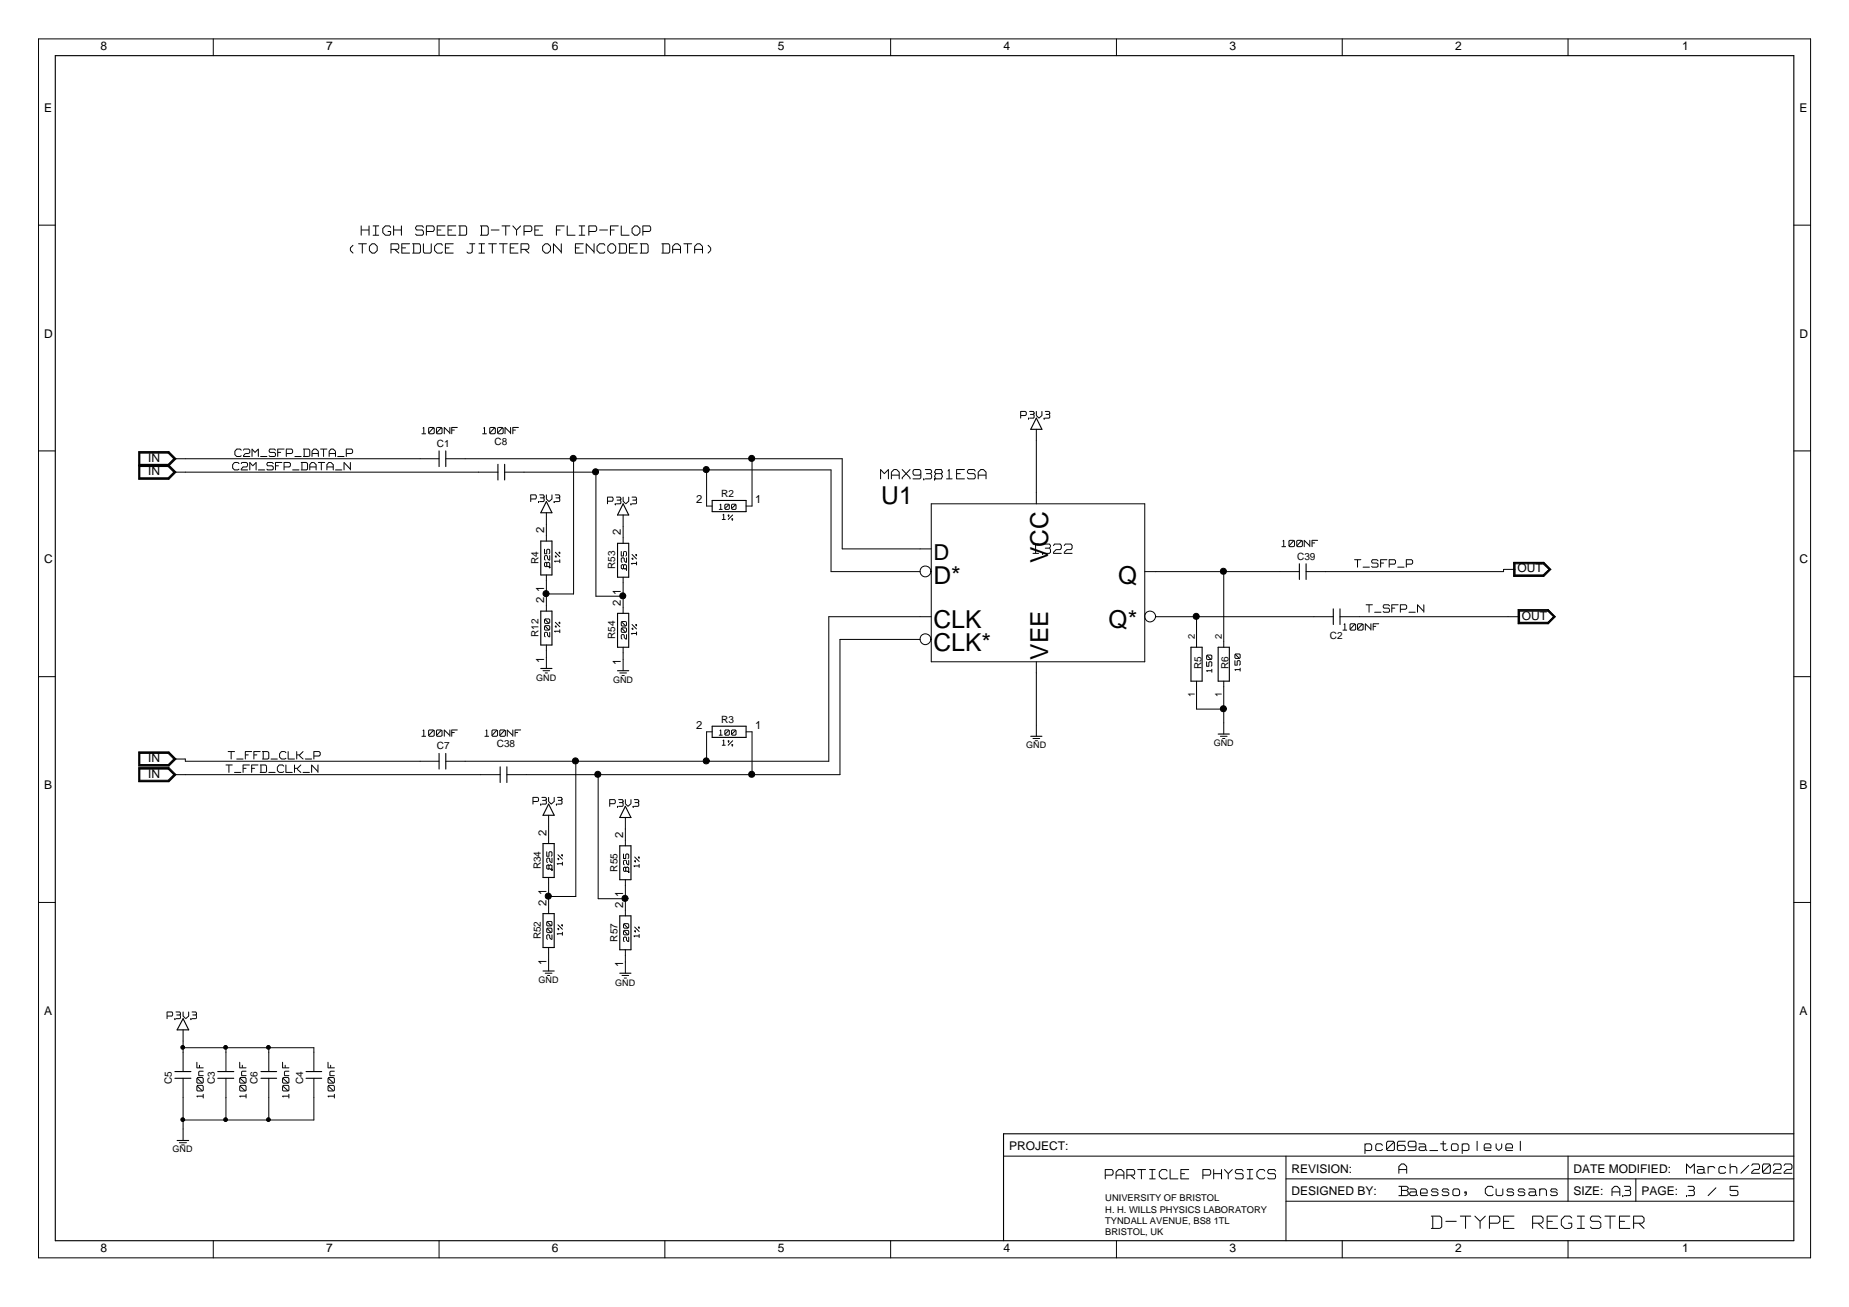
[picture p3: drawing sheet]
<svg xmlns="http://www.w3.org/2000/svg" width="420mm" height="297mm" viewBox="0 0 420 297" stroke-linecap="round" stroke-linejoin="round" font-family="sans-serif">
<defs><g id="words">
<g font-size="5.6">
<text x="200.3" y="114.6">U1</text>
<text x="238.2" y="128" transform="rotate(-90 238.2 128)">VCC</text>
<text x="212.1" y="132.6">D*</text>
<text x="254.1" y="132.6">Q</text>
<text x="212.1" y="142.8">CLK</text>
<text x="251.9" y="142.8">Q*</text>
<text x="212.1" y="147.9">CLK*</text>
<text x="238.2" y="149.9" transform="rotate(-90 238.2 149.9)">VEE</text>
</g>
<text font-size="5.5" fill="#fff" x="325.2" y="279.7">D-TYPE REGISTER</text>
<text font-size="5" x="212.1" y="127.4">D</text>
<g font-size="4.2" fill="#fff">
<text x="82.1" y="53.9">HIGH SPEED D-TYPE</text>
<text x="126.3" y="53.9">FLIP-FLOP</text>
<text x="79.6" y="57.9">(TO REDUCE</text>
<text x="106.6" y="57.9">JITTER</text>
<text x="123.8" y="57.9">ON ENCODED</text>
<text x="150.8" y="57.9">DATA)</text>
<text x="200.1" y="109.3">MAX9381ESA</text>
<text x="234.7" y="126.2">I322</text>
<text x="310.2" y="261.9">pc069a_toplevel</text>
<text x="251.2" y="268.3">PARTICLE</text>
<text x="273.3" y="268.3">PHYSICS</text>
<text x="317.9" y="267.1">A</text>
<text x="383.2" y="267.1">March/2022</text>
<text x="317.9" y="272.2">Baesso,</text>
<text x="337.5" y="272.2">Cussans</text>
<text x="366.3" y="272.2">A3</text>
<text x="383.2" y="272.2">3 / 5</text>
</g>
<g font-size="3.4" fill="#fff">
<text x="52.9" y="107.1">C2M_SFP_DATA_N</text>
<text x="53.4" y="104.1">C2M_SFP_DATA_P</text>
<text x="307.8" y="129.2">T_SFP_P</text>
<text x="310.4" y="139.5">T_SFP_N</text>
<text x="51.8" y="172.8">T_FFD_CLK_P</text>
<text x="51.3" y="175.9">T_FFD_CLK_N</text>
</g>
<g font-size="3" fill="#fff">
<text x="231.9" y="95.3">P3V3</text>
<text x="120.6" y="114.2">P3V3</text>
<text x="138" y="114.8">P3V3</text>
<text x="121.1" y="183">P3V3</text>
<text x="138.5" y="183.5">P3V3</text>
<text x="38" y="231.8">P3V3</text>
</g>
<g font-size="2.9" fill="#fff">
<text x="95.9" y="98.8">100NF</text>
<text x="109.7" y="98.8">100NF</text>
<text x="291.3" y="124.5">100NF</text>
<text x="305.2" y="143.5">100NF</text>
<text x="95.9" y="167.6">100NF</text>
<text x="110.2" y="167.6">100NF</text>
</g>
<g font-size="2.8" fill="#fff">
<text x="46.2" y="249.5" transform="rotate(-90 46.2 249.5)">100nF</text>
<text x="55.9" y="249.5" transform="rotate(-90 55.9 249.5)">100nF</text>
<text x="65.7" y="249.5" transform="rotate(-90 65.7 249.5)">100nF</text>
<text x="76" y="249.5" transform="rotate(-90 76 249.5)">100nF</text>
</g>
<g font-size="2.7">
<text x="22.8" y="11.3">8</text>
<text x="74.1" y="11.3">7</text>
<text x="125.4" y="11.3">6</text>
<text x="176.7" y="11.3">5</text>
<text x="228" y="11.3">4</text>
<text x="279.3" y="11.3">3</text>
<text x="330.7" y="11.3">2</text>
<text x="382.2" y="11.3">1</text>
<text x="10" y="25.4">E</text>
<text x="408.9" y="25.4">E</text>
<text x="10" y="76.7">D</text>
<text x="408.9" y="76.7">D</text>
<text x="33.6" y="108">IN</text>
<text x="33.6" y="104.9">IN</text>
<text x="10" y="128">C</text>
<text x="344.8" y="130.1">OUT</text>
<text x="408.9" y="128">C</text>
<text x="345.8" y="140.8">OUT</text>
<text x="33.6" y="173.2">IN</text>
<text x="10" y="179.4">B</text>
<text x="33.6" y="176.7">IN</text>
<text x="408.9" y="179.4">B</text>
<text x="10" y="230.6">A</text>
<text x="408.9" y="230.6">A</text>
<text x="229.3" y="261.4">PROJECT:</text>
<text x="293.5" y="266.6">REVISION:</text>
<text x="357.6" y="266.6">DATE MODIFIED:</text>
<text x="293.5" y="271.6">DESIGNED BY:</text>
<text x="357.6" y="271.6">SIZE:</text>
<text x="373" y="271.6">PAGE:</text>
<text x="22.8" y="284.5">8</text>
<text x="74.1" y="284.5">7</text>
<text x="125.4" y="284.5">6</text>
<text x="176.7" y="284.5">5</text>
<text x="228" y="284.5">4</text>
<text x="279.3" y="284.5">3</text>
<text x="330.7" y="284.5">2</text>
<text x="382.2" y="284.5">1</text>
</g>
<g font-size="2.6">
<text x="158.2" y="114.4">2</text>
<text x="171.6" y="114.4">1</text>
<text x="123.6" y="121.2" transform="rotate(-90 123.6 121.2)">2</text>
<text x="141.1" y="121.7" transform="rotate(-90 141.1 121.7)">2</text>
<text x="123.6" y="137.1" transform="rotate(-90 123.6 137.1)">2 1</text>
<text x="141.1" y="137.6" transform="rotate(-90 141.1 137.6)">2</text>
<text x="141.1" y="135.2" transform="rotate(-90 141.1 135.2)">1</text>
<text x="123.6" y="150.6" transform="rotate(-90 123.6 150.6)">1</text>
<text x="141.1" y="151.1" transform="rotate(-90 141.1 151.1)">1</text>
<text x="158.2" y="165.7">2</text>
<text x="171.6" y="165.7">1</text>
<text x="124.2" y="189.9" transform="rotate(-90 124.2 189.9)">2</text>
<text x="141.6" y="190.4" transform="rotate(-90 141.6 190.4)">2</text>
<text x="124.2" y="205.9" transform="rotate(-90 124.2 205.9)">2 1</text>
<text x="141.6" y="206.4" transform="rotate(-90 141.6 206.4)">2 1</text>
<text x="124.2" y="219.3" transform="rotate(-90 124.2 219.3)">1</text>
<text x="141.6" y="219.8" transform="rotate(-90 141.6 219.8)">1</text>
</g>
<g font-size="2.4" fill="#fff">
<text x="163.4" y="116">100</text>
<text x="164.1" y="118.3">1%</text>
<text x="163.4" y="167.3">100</text>
<text x="164.1" y="169.6">1%</text>
</g>
<g font-size="2.3">
<text x="99.3" y="101.6">C1</text>
<text x="112.4" y="101">C8</text>
<text x="163.9" y="113.1">R2</text>
<text x="122.4" y="128.2" transform="rotate(-90 122.4 128.2)">R4</text>
<text x="139.8" y="129.3" transform="rotate(-90 139.8 129.3)">R53</text>
<text x="294.8" y="127.2">C39</text>
<text x="122.4" y="144.7" transform="rotate(-90 122.4 144.7)">R12</text>
<text x="139.8" y="145.2" transform="rotate(-90 139.8 145.2)">R54</text>
<text x="302.2" y="145.2">C2</text>
<text x="273" y="152.1" transform="rotate(-90 273 152.1)">R5</text>
<text x="279.2" y="152.1" transform="rotate(-90 279.2 152.1)">R6</text>
<text x="163.9" y="164.4">R3</text>
<text x="99.3" y="170.3">C7</text>
<text x="112.9" y="169.8">C38</text>
<text x="122.9" y="197.6" transform="rotate(-90 122.9 197.6)">R34</text>
<text x="140.3" y="198.1" transform="rotate(-90 140.3 198.1)">R55</text>
<text x="122.9" y="213.5" transform="rotate(-90 122.9 213.5)">R52</text>
<text x="140.3" y="214" transform="rotate(-90 140.3 214)">R57</text>
<text x="39.1" y="246.4" transform="rotate(-90 39.1 246.4)">C5</text>
<text x="48.8" y="246.4" transform="rotate(-90 48.8 246.4)">C3</text>
<text x="58.5" y="246.4" transform="rotate(-90 58.5 246.4)">C6</text>
<text x="68.9" y="246.4" transform="rotate(-90 68.9 246.4)">C4</text>
</g>
<g font-size="2.3" fill="#fff">
<text x="124.7" y="128.8" transform="rotate(-90 124.7 128.8)">825</text>
<text x="142.2" y="129.3" transform="rotate(-90 142.2 129.3)">825</text>
<text x="124.7" y="144.7" transform="rotate(-90 124.7 144.7)">200</text>
<text x="142.2" y="145.2" transform="rotate(-90 142.2 145.2)">200</text>
<text x="275.2" y="152.8" transform="rotate(-90 275.2 152.8)">150</text>
<text x="281.6" y="152.5" transform="rotate(-90 281.6 152.5)">150</text>
<text x="125.3" y="197.6" transform="rotate(-90 125.3 197.6)">825</text>
<text x="142.7" y="198.1" transform="rotate(-90 142.7 198.1)">825</text>
<text x="125.3" y="213.5" transform="rotate(-90 125.3 213.5)">200</text>
<text x="142.7" y="214" transform="rotate(-90 142.7 214)">200</text>
</g>
<g font-size="2.1">
<text x="271.5" y="145.3" transform="rotate(-90 271.5 145.3)">2</text>
<text x="277.7" y="145.3" transform="rotate(-90 277.7 145.3)">2</text>
<text x="271.5" y="158.4" transform="rotate(-90 271.5 158.4)">1</text>
<text x="277.7" y="158.4" transform="rotate(-90 277.7 158.4)">1</text>
<text x="251.2" y="273">UNIVERSITY OF BRISTOL</text>
<text x="251.2" y="275.6">H. H. WILLS PHYSICS LABORATORY</text>
<text x="251.2" y="278.2">TYNDALL AVENUE, BS8 1TL</text>
<text x="251.2" y="280.7">BRISTOL, UK</text>
</g>
<g font-size="2">
<text x="121.9" y="154.7">GND</text>
<text x="139.3" y="155.2">GND</text>
<text x="233.2" y="170">GND</text>
<text x="275.8" y="169.5">GND</text>
<text x="122.4" y="223.5">GND</text>
<text x="139.8" y="224">GND</text>
<text x="39.2" y="261.9">GND</text>
</g>
<g font-size="1.8" fill="#fff">
<text x="126.7" y="127.9" transform="rotate(-90 126.7 127.9)">1%</text>
<text x="144.1" y="128.4" transform="rotate(-90 144.1 128.4)">1%</text>
<text x="126.7" y="143.8" transform="rotate(-90 126.7 143.8)">1%</text>
<text x="144.1" y="144.3" transform="rotate(-90 144.1 144.3)">1%</text>
<text x="127.3" y="196.6" transform="rotate(-90 127.3 196.6)">1%</text>
<text x="144.7" y="197.1" transform="rotate(-90 144.7 197.1)">1%</text>
<text x="127.3" y="212.5" transform="rotate(-90 127.3 212.5)">1%</text>
<text x="144.7" y="213.1" transform="rotate(-90 144.7 213.1)">1%</text>
</g>
</g></defs>
<g fill="none" stroke="#000" stroke-width=".25">
<path d="M12.6 12.6h395v269.4h-395zM235.5 95l1.3 2.6h-2.6zM99.8 102.5v3.5M101.3 102.5v3.5M113.1 105.5v3.6M114.7 105.5v3.6M124.2 114l1.2 2.5h-2.5zM141.6 114.5l1.3 2.5h-2.6zM161.8 113.7h7.7v2.6h-7.7zM122.9 123h2.5v7.7h-2.5zM122.9 138.9h2.5v7.7h-2.5zM140.3 123.5h2.6v7.7h-2.6z"/>
<path d="M140.3 139.4h2.6v7.7h-2.6zM295.3 128.1v3.6M296.8 128.1v3.6M303 138.4v3.5M304.5 138.4v3.5M122.9 151.9h2.5M140.3 152.4h2.6M270.6 147.1h2.6v7.7h-2.6zM276.8 147.1h2.5v7.7h-2.5zM99.8 171.2v3.6M101.3 171.2v3.6M113.7 174.3v3.5"/>
<path d="M115.2 174.3v3.5M161.8 165h7.7v2.6h-7.7zM234.2 167.3h2.6M276.8 166.8h2.5M123.4 191.7h2.5v7.7h-2.5zM124.7 182.7l1.2 2.6h-2.5zM140.8 192.2h2.6v7.7h-2.6zM142.1 183.3l1.3 2.5h-2.6zM123.4 207.6h2.5v7.7h-2.5zM140.8 208.1h2.6v7.7h-2.6zM41.6 231.5l1.3 2.6h-2.6zM123.4 220.7h2.5"/>
<path d="M140.8 221.2h2.6M39.7 243.5h3.7M39.7 245.1h3.7M40.3 259.2h2.6M49.5 243.5h3.6M49.5 245.1h3.6M59.3 243.5h3.6M59.3 245.1h3.6M69.5 243.5h3.6M69.5 245.1h3.6M407.6 257.7h-179.6v24.3"/>
</g>
<g fill="none" stroke="#000" stroke-width=".23">
<path d="M8.8 8.8h402.6v277.1h-402.6zM48.5 8.8v3.8M99.8 8.8v3.8M151.1 8.8v3.8M202.4 8.8v3.8M253.7 8.8v3.8M305 8.8v3.8M356.3 8.8v3.8M8.8 51.2h3.8M79.6 56.4v.4M79.6 56.9l.6 .6M80.2 55.7l-.6 .6"/>
<path d="M81.5 55.4h1.8M82.1 51.3v2.2M82.2 52.3h1.6M82.3 55.5v2M83.9 51.3v2.2M83.9 56.9l.6 .6M83.9 56.1v.7M84.5 55.4l-.6 .6M84.6 55.4h.4M84.6 57.5h.4M84.8 51.3h1.3M84.8 53.5h1.3"/>
<path d="M85.1 55.4l.6 .6M85.4 51.4v2M85.7 56.1v.7M85.7 56.9l-.6 .6M87 52v.8M87 52.9l.6 .6M87.6 51.3l-.6 .6M87.7 51.3h.7M87.7 53.5h.7M88.2 52.6h.5M88.5 51.3l.3 .4M88.8 53.2l-.3 .3"/>
<path d="M88.8 52.6v.5M88.8 55.4h1.5M88.8 55.5v2M88.9 56.7h1.4M89.4 51.3v2.2M89.5 52.3h1.6M89.8 56.8l.8 .7M90.4 55.4l.2 .3M90.6 56.3l-.2 .4M90.6 55.8v.5M91.2 51.3v2.2M91.3 55.4h1.8"/>
<path d="M91.3 55.5v2M91.4 57.5h1.7M91.4 56.3h.8M93.8 55.4h1.4M93.8 57.5h1.4M94 55.5v1.9M94.4 51.7v.1M94.4 51.9l.3 .4M94.4 53.2l.3 .3M94.7 51.3l-.2 .3M94.8 51.3h1.1M94.8 53.5h1.1"/>
<path d="M94.8 52.3h1.1M95.3 55.4l.2 .3M95.5 57.3l-.2 .2M95.5 55.8v1.4M96 51.3l.2 .4M96 52.3l.2 .3M96.2 52.7v.4M96.2 55.4v1.8M96.2 53.2l-.2 .3M96.2 57.3l.3 .2M96.6 57.5h1.1M96.9 51.3h1.4"/>
<path d="M96.9 51.4v2.1M97 52.6h1.3M98 57.3l-.3 .2M98 55.4v1.8M98.4 51.3l.3 .4M98.7 52.3l-.3 .3M98.7 51.8v.4M98.8 56.1v.7M98.8 56.9l.5 .6M99.3 51.3h1.8M99.3 51.4v2.1M99.3 55.4l-.5 .6"/>
<path d="M99.4 53.5h1.7M99.4 55.4h.8M99.4 57.5h.8M99.4 52.3h.8M100.3 55.4l.2 .3M100.5 57.3l-.2 .2M101.2 55.4h1.8M101.2 55.5v2M101.3 57.5h1.7M101.3 56.3h.8M101.8 51.3h1.8M101.8 51.4v2.1"/>
<path d="M101.9 53.5h1.7M101.9 52.3h.7M104.3 51.3h1.4M104.3 53.5h1.4M104.5 51.4v2M105.8 51.3l.2 .4M106 53.2l-.2 .3M106 51.8v1.3M106.1 57.3l.3 .2M106.5 57.5h.4M106.7 55.4h1.2M107.3 57.3l-.3 .2"/>
<path d="M107.3 55.5v1.7M108.8 55.4h1.3M108.8 57.5h1.3M109.2 51.3h1.4M109.2 53.5h1.4M109.4 51.4v2M109.4 55.5v1.9M110.7 51.3l.2 .4M110.9 53.2l-.2 .3M110.9 51.8v1.3M111 55.4h1.8M111.6 52.3h1.8"/>
<path d="M111.9 55.5v2M113.5 55.4h1.8M114.1 51.3h1.8M114.3 55.5v2M114.9 51.4v2.1M115.9 55.4h1.8M115.9 55.5v2M116 57.5h1.7M116 56.3h.8M116.5 51.3l.8 .9M117.4 52.4v1.1M118.3 51.3l-.9 1"/>
<path d="M118.4 55.4h1.4M118.4 55.5v2M118.5 56.7h1.3M119.1 51.3h1.4M119.1 51.4v2.1M119.2 52.6h1.3M119.3 56.8l.9 .7M119.9 55.4l.3 .3M120.2 56.3l-.3 .4M120.2 55.8v.5M120.6 51.3l.3 .4M120.9 52.3l-.3 .3"/>
<path d="M120.9 51.8v.4M121.5 51.3h1.8M121.5 51.4v2.1M121.6 53.5h1.7M121.6 52.3h.8M123.3 56.9l.6 .6M123.3 56.1v.7M123.9 55.4l-.6 .6M124 55.4h.4M124 57.5h.4M124.5 55.4l.6 .6M125.1 56.1v.7"/>
<path d="M125.1 56.9l-.6 .6M125.8 55.4l1.7 1.8M125.8 55.5v2M126.4 51.3h1.8M126.4 51.4v2.1M126.5 52.3h.8M127.5 55.4v2.1M128.9 51.3v2.2M129 53.5h1.7M130.8 55.4h1.7M130.8 55.5v2M130.8 57.5h1.7"/>
<path d="M130.8 56.3h.8M131.6 51.3h1.3M131.6 53.5h1.3M132.2 51.4v2M133.2 55.4l1.7 1.8M133.2 55.5v2M133.8 51.3h1.4M133.8 51.4v2.1M133.9 52.6h1.3M135 55.4v2.1M135.3 51.3l.3 .4M135.6 52.3l-.3 .3"/>
<path d="M135.6 51.8v.4M135.7 56.1v.7M135.7 56.9l.6 .6M136.3 52.3h1.7M136.3 55.4l-.6 .6M136.3 55.4h.8M136.3 57.5h.8M137.2 55.4l.2 .3M137.4 57.3l-.2 .2M138.1 56.9l.6 .6M138.1 56.1v.7M138.7 51.3h1.8"/>
<path d="M138.7 51.4v2.1M138.7 55.4l-.6 .6M138.8 55.4h.4M138.8 57.5h.4M138.8 52.3h.8M139.3 55.4l.6 .6M139.9 56.1v.7M139.9 56.9l-.6 .6M140.6 55.4h1.4M140.6 57.5h1.4M140.8 55.5v1.9M141.2 51.3v2.2"/>
<path d="M141.3 53.5h1.7M142.1 55.4l.3 .3M142.4 55.8v1.4M142.4 57.3l-.3 .2M143 55.4h1.8M143 55.5v2M143.1 57.5h1.7M143.1 56.3h.8M143.6 52v.8M143.6 52.9l.6 .6M144.2 51.3l-.6 .6M144.3 51.3h.4"/>
<path d="M144.3 53.5h.4M144.8 51.3l.6 .6M145.4 52v.8M145.4 52.9l-.6 .6M145.5 55.4h1.4M145.5 57.5h1.4M145.7 55.5v1.9M146.1 51.3h1.4M146.1 51.4v2.1M146.2 52.6h1.3M147 55.4l.3 .3M147.3 57.3l-.3 .2"/>
<path d="M147.3 55.8v1.4M147.6 51.3l.3 .4M147.9 52.3l-.3 .3M147.9 51.8v.4M150.4 55.4h1.4M150.4 57.5h1.4M150.7 55.5v1.9M151.9 55.4l.3 .3M152.2 57.3l-.3 .2M152.2 55.8v1.4M152.9 56.1v1.4M152.9 56.7h1.7"/>
<path d="M153.4 55.4l-.5 .6M153.5 55.4h.5M154 55.4l.6 .6M154.6 56.1v1.4M155.4 55.4h1.8M156.2 55.5v2M157.9 56.1v1.4M157.9 56.7h1.6M158.4 55.4l-.5 .6M158.5 55.4h.5M159 55.4l.6 .6M159.6 56.1v1.4"/>
<path d="M160.9 55.7l.5 .6M161.4 57l-.5 .5M161.5 56.3v.6M407.6 51.2h3.8M95.9 98.6h.8M96.3 97.1l-.2 .2M96.3 97.2v1.3M97.4 98.4l.2 .2M97.4 97.4v.9M97.6 97.1l-.2 .2M97.7 98.6h.6M97.7 97.1h.6"/>
<path d="M98.3 97.4l-.8 .9M98.4 97.3h.2M98.4 97.1l.3 .2M98.7 98.4l-.3 .2M98.7 97.4v.9M99.2 98.4l.1 .2M99.2 97.4v.9M99.3 97.1l-.1 .2M99.4 98.6h.7M99.4 97.1h.7M100.1 97.4l-.8 .9M100.2 97.3h.2"/>
<path d="M100.2 97.1l.2 .2M100.4 98.4l-.2 .2M100.4 97.4v.9M101 97.1l1.1 1.2M101 97.2v1.4M102.2 97.1v1.5M102.6 97.1h1.3M102.6 97.2v1.4M102.7 97.7h.5M109.7 98.6h.8M110.1 97.1l-.2 .2M110.1 97.2v1.3"/>
<path d="M111.3 98.4l.2 .2M111.3 97.4v.9M111.5 97.1l-.2 .2M111.5 98.6h.7M111.5 97.1h.7M112.2 97.4l-.8 .9M112.3 97.3h.2M112.3 97.1l.3 .2M112.6 98.4l-.3 .2M112.6 97.4v.9M113.1 98.4l.1 .2M113.1 97.4v.9"/>
<path d="M113.2 97.1l-.1 .2M113.3 98.6h.7M113.3 97.1h.7M114 97.4l-.9 .9M114.1 97.3h.1M114.1 97.1l.2 .2M114.3 98.4l-.2 .2M114.3 97.4v.9M114.8 97.1l1.1 1.2M114.8 97.2v1.4M116 97.1v1.5M116.5 97.1h1.3"/>
<path d="M116.5 97.2v1.4M116.6 97.7h.5M231.9 93.5h1.1M231.9 93.6v1.4M232 94.4h1M233 93.5l.2 .3M233.2 94.2l-.2 .2M233.2 93.8v.3M233.7 95h.1M234 95h.7M234 93.5h.7M234.1 94.2h.6"/>
<path d="M234.8 93.5l.2 .3M234.9 94.3l.1 .1M235 93.8h.1M235 94.5v.3M235 94.9l-.2 .1M235 93.9l-.2 .3M235.5 93.5v.9M235.5 97.6v16.9M235.5 94.4l.5 .5M236.8 93.5v.9M236.8 94.4l-.7 .6M237.3 95h.1"/>
<path d="M237.5 95h.8M237.5 93.5h.8M237.7 94.2h.6M238.4 93.5l.1 .3M238.5 94.3v.1M238.5 93.8h.1M238.5 94.5v.3M238.5 94.9l-.1 .1M238.5 93.9l-.1 .3M8.8 102.5h3.8M31.5 105.7h6.9l1.6 1.6-1.6 1.6h-6.9v-6.3h6.9l1.6 1.7-1.6 1.6h-6.9M31.6 105.7v-3h6.7l1.5 1.6-1.5 1.4"/>
<path d="M31.6 105.9v2.9h6.7l1.5-1.5-1.5-1.4M31.7 102.8h6.6l1.4 1.5-1.4 1.3h-6.6zM31.7 106h6.6l1.4 1.3-1.4 1.4h-6.6zM31.8 103h6.4l1.3 1.3-1.3 1.2h-6.4zM31.8 106h6.4l1.3 1.3-1.3 1.3h-6.4zM39.5 104.3h60.3M39.5 107.3h73.6M52.9 105.7v.6M52.9 106.4l.4 .4M53.3 105.1l-.4 .5M53.4 102.6v.6M53.4 103.3l.4 .5"/>
<path d="M53.4 105.1h.6M53.4 106.8h.6M53.8 102.1l-.4 .5M53.9 102.1h.6M53.9 103.8h.6M54.1 105.1l.2 .3M54.3 106.6l-.2 .2M54.6 102.1l.2 .2M54.8 103.6l-.2 .2M54.8 106.7v.1M54.9 106.8h1.4M55 105.1l-.2 .3"/>
<path d="M55.1 105.1h.8M55.2 106.1l-.4 .5M55.3 103.7v.1M55.3 106.1h.6M55.4 103.8h1.4M55.5 102.1l-.2 .2M55.6 102.1h.8M55.7 103.1l-.4 .5M55.8 103.1h.6M56 105.1l.3 .3M56.3 105.4v.4M56.3 105.9l-.3 .2"/>
<path d="M56.5 102.1l.3 .2M56.8 102.4v.3M56.8 105.2v1.6M56.8 102.8l-.3 .3M56.8 105.1l.6 .7M57.3 102.1l.6 .6M57.3 102.1v1.7M58.2 105.2v1.6M58.2 105.1l-.8 .8M58.7 106.8h1.4M58.7 102.1v1.7M58.7 102.1l-.8 .7"/>
<path d="M59.2 103.8h1.5M60.7 105.4v.1M60.7 105.6l.1 .3M60.7 106.6l.1 .2M60.8 105.1l-.1 .2M60.9 105.1h.9M60.9 105.9h.9M60.9 106.8h.9M61.2 102.3v.2M61.2 102.6l.1 .2M61.2 103.6l.1 .2M61.3 102.1l-.1 .1"/>
<path d="M61.4 102.1h.9M61.4 102.8h.9M61.4 103.8h.9M61.8 105.1l.3 .3M61.8 105.9l.3 .2M62.1 106.2v.3M62.1 106.6l-.3 .2M62.3 102.1l.3 .2M62.3 102.8l.3 .3M62.6 103.2v.3M62.6 105.2v1.6M62.6 103.6l-.3 .2"/>
<path d="M62.6 105.1h1.4M62.7 105.9h.6M63.1 102.1h1.4M63.1 102.1v1.7M63.2 102.8h.6M64.5 105.1h1.2M64.5 105.2v1.6M64.6 106.1h1.1M65.1 102.1h1.1M65.1 102.1v1.7M65.1 103.1h1.1M65.7 105.1l.3 .3"/>
<path d="M66 105.9l-.3 .2M66 105.4v.4M66.2 102.1l.3 .2M66.5 102.8l-.3 .3M66.5 102.4v.3M66.5 106.8h1.4M67 103.8h1.4M68.4 105.1h1.1M68.4 106.8h1.1M68.6 105.2v1.5M69 102.1h1.1M69 103.8h1.1"/>
<path d="M69.1 102.1v1.6M69.6 105.1l.3 .3M69.9 106.6l-.3 .2M69.9 105.4v1.1M70.1 102.1l.3 .2M70.4 103.6l-.3 .2M70.4 102.4v1.1M70.4 105.7v1.1M70.5 106.1h1.2M70.8 105.1l-.4 .5M70.9 105.1h.3M70.9 102.6v1.2"/>
<path d="M71 103.1h1.3M71.3 102.1l-.4 .5M71.3 105.1l.5 .5M71.4 102.1h.3M71.8 102.1l.5 .5M71.8 105.7v1.1M72.3 105.1h1.5M72.3 102.6v1.2M72.8 102.1h1.5M73 105.2v1.6M73.5 102.1v1.7M74.3 105.7v1.1"/>
<path d="M74.4 106.1h1.2M74.7 105.1l-.4 .5M74.8 105.1h.3M74.8 102.6v1.2M74.9 103.1h1.2M75.2 102.1l-.4 .5M75.2 105.1l.5 .5M75.3 102.1h.3M75.7 102.1l.5 .5M75.7 105.7v1.1M76.2 106.8h1.5M76.2 102.6v1.2"/>
<path d="M76.7 103.8h1.5M78.2 105.1l1.3 1.4M78.2 105.2v1.6M78.7 102.1h1.1M78.7 102.1v1.7M78.8 103.1h1M79.6 105.1v1.7M79.9 102.1l.2 .2M80.1 102.8l-.2 .3M80.1 102.4v.3M101.3 104.3h90.1v20.4h20.2M114.7 107.3h20.7"/>
<path d="M120.6 112.5h1M120.6 112.6v1.4M120.7 113.4h.9M121.7 112.5l.2 .2M121.9 113.1l-.2 .3M121.9 112.8v.3M122.4 114h.1M122.6 114h.8M122.6 112.5h.8M122.8 113.1h.6M123.5 112.5l.1 .2M123.6 113.2v.2"/>
<path d="M123.6 112.8h.1M123.6 113.5v.2M123.6 113.8l-.1 .2M123.6 112.9l-.1 .2M124.2 112.5v.8M124.2 116.5v6.5M124.2 113.4l.5 .5M125.4 112.5v.8M125.4 113.4l-.7 .6M125.9 114h.1M126.2 114h.7M126.2 112.5h.7"/>
<path d="M126.4 113.1h.5M127 112.5l.2 .2M127.1 113.2l.1 .2M127.2 112.8h.1M127.2 113.5v.2M127.2 113.8l-.2 .2M127.2 112.9l-.2 .2M130.3 104.3v30.7h-6.1M138 113h1.1M138 113.1v1.4M138.1 113.9h1M139.1 113l.2 .2"/>
<path d="M139.3 113.7l-.2 .2M139.3 113.3v.3M139.8 114.5h.1M140.1 114.5h.7M140.1 113h.7M140.2 113.7h.6M140.9 113l.2 .2M141 113.7l.1 .2M141.1 113.3h.1M141.1 114v.2M141.1 114.3l-.2 .2M141.1 113.4l-.2 .3"/>
<path d="M141.6 113v.8M141.6 117v6.5M141.6 113.9l.5 .5M142.9 113v.8M142.9 113.9l-.7 .6M143.4 114.5h.1M143.6 114.5h.8M143.6 113h.8M143.8 113.7h.6M144.5 113l.1 .2M144.6 113.7v.2M144.6 113.3h.1"/>
<path d="M144.6 114v.2M144.6 114.3l-.1 .2M144.6 113.4l-.1 .3M160.6 106.8v8.2h1.2M163.4 115.8h.7M163.8 114.6l-.2 .2M163.8 114.7v1M164.1 118.1h.7M164.5 116.9l-.2 .1M164.5 117v1M164.7 115.6l.2 .2M164.7 114.8v.7"/>
<path d="M164.9 114.6l-.2 .2M165 115.8h.5M165 114.6h.5M165.5 117h.1M165.5 117.1v.1M165.5 114.8l-.7 .7M165.6 117.2h.1M165.6 114.8h.1M165.6 114.6l.1 .2M165.6 117v.2M165.7 115.6l-.1 .2M165.7 114.8v.7"/>
<path d="M166.2 115.6l.2 .2M166.2 114.8v.7M166.3 117.9h.1M166.3 118v.1M166.4 118.1h.1M166.4 114.6l-.2 .2M166.5 115.8h.5M166.5 114.6h.5M166.5 117.9v.2M166.5 117l-1 1.1M167 114.8l-.7 .7M167.1 114.8h.1"/>
<path d="M167.1 114.6l.2 .2M167.3 115.6l-.2 .2M167.3 114.8v.7M170.9 104.3v10.7h-1.4M200.1 106.7l.8 .9M200.1 106.8v2M201.9 106.8v2M201.9 106.7l-1 .9M202.6 107.4v1.4M202.6 108h1.6M203.1 106.7l-.5 .6M203.2 106.7h.5"/>
<path d="M203.7 106.7l.6 .6M204.3 107.4v1.4M205 108.7v.1M205 106.7l1.7 1.8M206.8 108.6v.2M206.8 106.7l-1.8 1.9M207.5 107.6l.2 .4M207.5 107.1v.5M207.5 108.8h1.4M207.7 106.7l-.2 .4M207.8 106.7h1.1M207.8 108h1.1"/>
<path d="M209 106.7l.2 .4M209.2 107.7l-.2 .3M209.2 108.6l-.2 .2M209.2 107.1v1.4M209.9 108.8h.1M210.3 106.7h1.1M210.3 108.8h1.1M210.5 107.6h.9M211.4 106.7l.3 .4M211.5 107.7l.2 .3M211.6 114.5h48.5v35.9h-48.5zM211.7 107.1v.1"/>
<path d="M211.7 108.1v.4M211.7 108.6l-.3 .2M211.7 107.3l-.3 .3M212.4 108.8h.1M212.6 106.7l-.2 .6 .2 .3-.2 .6 .2 .6M212.7 106.7h1.1M212.7 108.8h1.1M212.7 107.6h1.1M213.9 106.7l.3 .6-.3 .3 .3 .6-.3 .6M215.1 108.8h1.3M215.7 106.7l-.3 .4M215.7 106.8v1.9"/>
<path d="M217.4 106.7h1.8M217.4 106.8v2M217.5 108.8h1.7M217.5 107.6h.7M219.8 107.1v.1M219.8 107.3l.3 .3M219.8 108.6l.3 .2M220.1 106.7l-.2 .3M220.2 106.7h1.1M220.2 108.8h1.1M220.2 107.6h1.1M221.4 106.7l.2 .4"/>
<path d="M221.4 107.6l.2 .4M221.6 108.1v.4M221.6 108.6l-.2 .2M222.3 107.4v1.4M222.4 108h1.6M222.9 106.7l-.6 .6M223 106.7h.4M223.5 106.7l.6 .6M224.1 107.4v1.4M407.6 102.5h3.8M123.7 124.8v1M123.7 126.5v.5"/>
<path d="M123.7 128v.6M123.7 125.8h.5M123.7 127.1l.2 .2M123.7 128l.4-.2 .1 .2 .4-.2 .3 .2M123.7 128.6l.4 .2 .1-.2 .4 .2 .3-.2M123.9 126.3l-.2 .1M124 126.3h.2M124.2 130.7v8.2M124.2 125.1v.7M124.2 128v.6M124.2 126.3l.2 .1M124.4 126.5v.4"/>
<path d="M124.4 124.8l-.2 .2M124.4 126.9l.3 .4M124.5 124.8h.2M124.7 124.8l.2 .2M124.8 127.3h.1M124.9 128.8h.1M124.9 125.1v.5M124.9 126.3v.9M124.9 128v.6M124.9 125.7l-.2 .1M126 127.5l.2 .2M126.1 127.5h1"/>
<path d="M126.2 126.4v.1M126.2 126.4h.2M126.2 125.5l1 1M126.3 126.5h.1M126.4 126.4h.1M127 125.6v.1M127 125.5h.2M127.1 125.7h.1M127.2 125.6h.1M127.2 127.2v.7M141.2 125.3v1M141.2 127v.5"/>
<path d="M141.2 128.6v.5M141.2 126.4h.5M141.2 127.6l.1 .2M141.2 128.5l.3-.2 .2 .2 .3-.2 .4 .2M141.2 129.2l.3 .1 .2-.1 .3 .1 .4-.1M141.3 126.8l-.1 .1M141.4 126.8h.2M141.6 131.2v8.2M141.7 125.6v.7M141.7 128.6v.5M141.7 126.8l.2 .1M141.9 127v.4"/>
<path d="M141.9 125.3l-.2 .2M141.9 127.5l.3 .3M141.9 125.3h.2M142.2 125.3l.2 .2M142.3 127.8h.1M142.4 129.3h.1M142.4 125.6v.5M142.4 126.8v.9M142.4 128.6v.5M142.4 126.2l-.2 .2M143.5 128l.1 .2M143.5 128h1.1"/>
<path d="M143.6 126.9h.2M143.6 126.9v.1M143.6 126l1 1M143.7 127h.1M143.8 126.9h.1M144.5 126h.1M144.5 126.1v.1M144.6 126.2h.1M144.6 126.1h.1M144.6 127.7v.7M209.1 129.9h-20.3v-23.1h-53.4v28.7h6.2M211.5 129.8a1.23 1.23 0 0 1-1.7 1.2 1.23 1.23 0 0 1-.3-2.1 1.23 1.23 0 0 1 2 .5l.1 .5"/>
<path d="M234.7 123.6h1.3M234.7 125.8h1.3M235.3 123.7v2M236.9 125.8h.1M237.3 123.6h1.1M237.3 125.8h1.1M237.5 124.6h.9M238.5 123.6l.2 .4M238.5 124.7l.2 .2M238.7 124.1v.1M238.7 125v.4M238.7 125.5l-.2 .3"/>
<path d="M238.7 124.2l-.2 .4M239.4 125.6v.2M239.5 125.8h1.7M239.6 123.6l-.2 .4M239.7 123.6h1.1M240 124.9l-.6 .6M240.1 124.9h.7M240.9 123.6l.3 .4M241.2 124.1v.4M241.2 124.6l-.3 .3M241.8 125.6v.2M241.9 125.8h1.7"/>
<path d="M242.1 123.6l-.3 .4M242.2 123.6h1.1M242.4 124.9l-.6 .6M242.5 124.9h.8M243.4 123.6l.2 .4M243.6 124.1v.4M243.6 124.6l-.2 .3M260.1 129.9h35.2M278.1 129.9v17.2M291.3 124.2h.8M291.7 122.8l-.2 .2M291.7 122.9v1.3"/>
<path d="M292.9 124.1l.2 .1M292.9 123.1v.9M293.1 122.8l-.2 .2M293.1 124.2h.7M293.1 122.8h.7M293.8 123.1l-.8 .9M293.9 123h.2M293.9 122.8l.3 .2M294.2 124.1l-.3 .1M294.2 123.1v.9M294.7 124.1l.1 .1M294.7 123.1v.9"/>
<path d="M294.8 122.8l-.1 .2M294.9 124.2h.7M294.9 122.8h.7M295.6 123.1l-.8 .9M295.7 123h.2M295.7 122.8l.2 .2M295.9 124.1l-.2 .1M295.9 123.1v.9M296.4 122.8l1.2 1.2M296.4 122.9v1.3M297.6 122.8v1.4M298.1 122.8h1.3"/>
<path d="M298.1 122.9v1.3M298.2 123.4h.5M307.8 127.2h1.4M308.5 127.3v1.6M309.7 128.9h1.5M310.4 137.4h1.5M311.1 137.5v1.6M311.7 127.5v.1M311.7 127.7l.2 .3M311.7 128.7l.2 .2M311.9 127.2l-.1 .2M311.9 128h.9"/>
<path d="M311.9 127.2h.9M311.9 128.9h.9M312.4 139.1h1.4M312.9 127.2l.2 .3M312.9 128l.2 .2M313.1 128.3v.3M313.1 128.7l-.2 .2M313.7 127.2h1.5M313.7 127.3v1.6M313.8 128h.6M314.3 137.7v.2M314.3 138l.2 .2"/>
<path d="M314.3 139l.2 .1M314.5 137.4l-.1 .2M314.6 138.2h.8M314.6 139.1h.8M314.6 137.4h.8M315.5 137.4l.3 .3M315.5 138.2l.3 .3M315.7 127.2h1.1M315.7 127.3v1.6M315.8 139l-.3 .1M315.8 138.5v.4M315.8 128.2h1"/>
<path d="M316.3 137.4h1.4M316.3 137.5v1.6M316.3 138.2h.6M316.9 127.2l.2 .3M317.1 128l-.2 .2M317.1 127.5v.4M317.6 128.9h1.5M318.2 137.4h1.1M318.2 137.5v1.6M318.3 138.5h1M319.4 137.4l.3 .3M319.6 127.2h1.1"/>
<path d="M319.6 127.3v1.6M319.7 138.2l-.3 .3M319.7 137.8v.3M319.7 128.2h1M320.2 139.1h1.4M320.8 127.2l.2 .3M321 128l-.2 .2M321 127.5v.4M322.1 137.4l1.4 1.5M322.1 137.5v1.6M323.5 137.4v1.7M343.9 127.8h6.9l1.6 1.6-1.6 1.6h-6.9z"/>
<path d="M344 127.9h6.8l1.4 1.5-1.4 1.4h-6.8zM344.1 128h6.6l1.4 1.4-1.4 1.4h-6.6zM344.3 129.4h-2.6v.5h-44.9M344.3 128.1h6.3l1.4 1.3-1.4 1.3h-6.3zM345 138.5h6.8l1.6 1.7-1.6 1.6h-6.8zM345.1 138.6h6.7l1.5 1.6-1.5 1.5h-6.7zM345.2 138.8h6.5l1.4 1.4-1.4 1.3h-6.5zM345.3 138.9h6.4l1.3 1.3-1.3 1.2h-6.4zM8.8 153.8h3.8M123.4 152.4h1.5M123.7 140.9v.5M123.7 142.4v.6"/>
<path d="M123.7 144v.5M123.7 141.5l.2 .2M123.7 143l.2 .2M123.7 144.6l.2 .1M123.9 152.9h.5M123.9 140.7v.1M123.9 142.3v.1M123.9 140.7l-.2 .1M123.9 142.2l-.2 .2M123.9 143.7l-.2 .2M124 140.7h.7M124 141.7h.7"/>
<path d="M124 142.2h.7M124 143.2h.7M124 143.7h.2M124 140.9l.7 .7M124 142.4l.7 .7M124.2 146.6v5.3M124.2 143.7l.2 .2M124.4 144v.3M124.4 144.4l.3 .3M124.7 142.2l.2 .2M124.7 140.7l.2 .1M124.8 144.7h.1"/>
<path d="M124.9 140.9v.5M124.9 142.4v.6M124.9 143.7v.9M124.9 141.5l-.2 .2M124.9 143l-.2 .2M126 143.5l.2 .1M126.1 143.5h1M126.2 142.3h.2M126.2 142.4h.1M126.2 141.4l1 1M126.3 142.4h.1M126.4 142.4h.1"/>
<path d="M127 141.4h.2M127 141.5v.1M127.1 141.6h.1M127.2 141.5h.1M127.2 143.1v.7M140.8 152.9h1.6M141.2 141.5v.5M141.2 143v.5M141.2 144.5v.5M141.2 142.1l.1 .2M141.2 143.5l.1 .2M141.2 145.1l.1 .1"/>
<path d="M141.3 153.5h.6M141.3 141.3v.1M141.3 142.8v.1M141.3 141.3l-.1 .1M141.3 142.7l-.1 .2M141.3 144.2l-.1 .2M141.4 142.3h.7M141.4 143.7h.7M141.4 141.3h.7M141.4 142.7h.7M141.4 144.2h.2M141.4 141.5l.7 .7"/>
<path d="M141.4 143l.7 .6M141.6 147.1v5.3M141.7 144.2l.2 .2M141.9 144.5v.3M141.9 144.9l.3 .3M142.2 142.7l.2 .2M142.2 141.3l.2 .1M142.3 145.2h.1M142.4 141.5v.5M142.4 143v.5M142.4 144.2v1M142.4 142.1l-.2 .2"/>
<path d="M142.4 143.5l-.2 .2M143.5 144l.1 .1M143.5 144h1.1M143.6 142.9v.1M143.6 142.8h.2M143.6 141.9l1 1.1M143.7 143h.1M143.8 142.9h.1M144.5 142v.1M144.5 141.9h.1M144.6 142.1h.1M144.6 142h.1"/>
<path d="M144.6 143.6v.7M209.1 145.3h-18.2v30.8h-75.7M211.5 145.2a1.23 1.23 0 0 1-1.7 1.2 1.23 1.23 0 0 1-.3-2 1.23 1.23 0 0 1 2 .5l.1 .4M211.6 140.2h-23.3v32.8h-87M235.5 150.4v16.9M262.6 140.1a1.23 1.23 0 0 1-1.7 1.1 1.23 1.23 0 0 1-.4-2 1.23 1.23 0 0 1 2 .5l.2 .5h40.3M271.9 140.2v6.9M271.9 154.8v6.4h6.2M274.2 149.1v.5M274.2 150.4v.9M274.2 149.7l.2 .2M274.2 151.4h.5"/>
<path d="M274.2 152.4l.2 .2M274.3 152.4h1M274.4 149h.1M274.4 148.9l-.2 .1M274.4 148.9h.7M274.4 149.9h.7M274.4 149.1l.7 .7M274.7 150.7v.6M274.9 150.4l-.2 .2M274.9 150.4h.2M275.2 148.9l.2 .1M275.2 150.4l.2 .2"/>
<path d="M275.4 149.7l-.2 .2M275.4 149.1v.5M275.4 150.7v.5M275.4 152.1v.7M275.4 151.2l-.2 .2M278.1 154.8v12M280.6 148.9v.5M280.6 150.1v1M280.6 149.5l.2 .1M280.6 151.2h.5M280.6 152.2l.2 .1M280.7 152.2h1"/>
<path d="M280.8 148.7v.1M280.8 148.6l-.2 .2M280.9 148.6h.7M280.9 149.6h.7M280.9 148.9l.7 .7M281.1 150.4v.7M281.3 150.1l-.2 .2M281.4 150.1h.2M281.6 148.6l.2 .2M281.6 150.1l.2 .2M281.8 149.5l-.2 .1M281.8 148.9v.5"/>
<path d="M281.8 150.4v.5M281.8 151.8v.7M281.8 151l-.2 .2M304.5 140.2h40.8M305.2 143.2h.8M305.6 141.8l-.2 .1M305.6 141.9v1.2M306.8 143l.2 .2M306.8 142v1M307 141.8l-.2 .1M307 143.2h.7M307 141.8h.7"/>
<path d="M307.7 142l-.8 1M307.8 141.9h.2M307.8 141.8l.3 .1M308.1 143l-.3 .2M308.1 142v1M308.5 143l.1 .2M308.5 142v1M308.6 141.8l-.1 .1M308.7 143.2h.7M308.7 141.8h.7M309.4 142l-.8 1M309.5 141.9h.2"/>
<path d="M309.5 141.8l.2 .1M309.7 143l-.2 .2M309.7 142v1M310.3 141.8l1.1 1.2M310.3 141.9v1.3M311.5 141.8v1.4M312 141.8h1.3M312 141.9v1.3M312.1 142.4h.5M407.6 153.8h3.8M31.5 170.9h6.9l1.6 1.6-1.6 1.6h-6.9zM31.5 174.4h6.9l1.6 1.7-1.6 1.6h-6.9z"/>
<path d="M31.6 174.6h6.7l1.5 1.5-1.5 1.5h-6.7zM31.6 171h6.7l1.5 1.5-1.5 1.4h-6.7zM31.7 171.1h6.6l1.4 1.4-1.4 1.4h-6.6zM31.7 174.7h6.6l1.4 1.4-1.4 1.4h-6.6zM31.8 171.2h6.4l1.3 1.3-1.3 1.3h-6.4zM31.8 174.8h6.4l1.3 1.3-1.3 1.2h-6.4zM39.5 172.5h2.6v.5h57.7M39.5 176.1h74.2M51.3 173.9h1.5M51.8 170.8h1.5M52 173.9v1.6M52.5 170.9v1.6"/>
<path d="M53.3 175.5h1.4M53.8 172.5h1.4M55.2 173.9h1.5M55.2 173.9v1.6M55.3 174.6h.6M55.7 170.8h1.5M55.7 170.9v1.6M55.8 171.6h.6M57.2 173.9h1.4M57.2 173.9v1.6M57.3 174.6h.6M57.7 170.8h1.4"/>
<path d="M57.7 170.9v1.6M57.8 171.6h.6M59.1 173.9h1.1M59.1 175.5h1.1M59.3 173.9v1.6M59.6 170.8h1.1M59.6 172.5h1.1M59.8 170.9v1.5M60.3 173.9l.3 .2M60.6 175.4l-.3 .1M60.6 174.2v1.1M60.8 170.8l.3 .3"/>
<path d="M61.1 172.3l-.3 .2M61.1 175.5h1.4M61.1 171.1v1.1M61.6 172.5h1.4M63 174.4v.6M63 175.1l.4 .4M63.4 173.9l-.4 .5M63.5 171.4v.6M63.5 172.1l.5 .4M63.5 173.9h.6M63.5 175.5h.6M64 170.8l-.5 .5"/>
<path d="M64 170.8h.6M64 172.5h.6M64.2 173.9l.3 .2M64.5 175.4l-.3 .1M64.7 170.8l.3 .3M65 172.3l-.3 .2M65 173.9v1.6M65.1 175.5h1.3M65.5 170.8v1.7M65.6 172.5h1.3M66.9 173.9v1.6M67 174.6h.5"/>
<path d="M67.4 170.8v1.7M67.5 171.6h.5M67.6 174.7v.2M67.7 175l.7 .5M68.1 171.7v.1M68.2 171.9l.7 .6M68.4 173.9l-.8 .7M68.9 175.5h1.4M68.9 170.8l-.8 .8M69.4 172.5h1.4M70.8 173.9l1.4 1.4M70.8 173.9v1.6"/>
<path d="M71.3 170.8h1.1M71.3 170.9v1.6M71.4 171.8h1M72.3 173.9v1.6M72.5 170.8l.3 .3M72.8 171.6l-.3 .2M72.8 171.1v.4M95.9 167.3h.8M96.3 165.9l-.2 .2M96.3 166v1.3M97.4 167.2l.2 .1M97.4 166.1v1"/>
<path d="M97.6 165.9l-.2 .2M97.7 167.3h.6M97.7 165.9h.6M98.3 166.1l-.8 1M98.4 166.1h.2M98.4 165.9l.3 .2M98.7 167.2l-.3 .1M98.7 166.1v1M99.2 167.2l.1 .1M99.2 166.1v1M99.3 165.9l-.1 .2M99.4 167.3h.7"/>
<path d="M99.4 165.9h.7M100.1 166.1l-.8 1M100.2 166.1h.2M100.2 165.9l.2 .2M100.4 167.2l-.2 .1M100.4 166.1v1M101 166v1.3M101 165.9l1.1 1.2M102.2 165.9v1.4M102.6 165.9h1.3M102.6 166v1.3M102.7 166.5h.5"/>
<path d="M110.2 167.3h.8M110.6 165.9l-.2 .2M110.6 166v1.3M111.8 167.2l.2 .1M111.8 166.1v1M112 165.9l-.2 .2M112 167.3h.7M112 165.9h.7M112.7 166.1l-.8 1M112.8 166.1h.2M112.8 165.9l.3 .2M113.1 167.2l-.3 .1"/>
<path d="M113.1 166.1v1M113.6 167.2l.1 .1M113.6 166.1v1M113.7 165.9l-.1 .2M113.8 167.3h.7M113.8 165.9h.7M114.5 166.1l-.8 1M114.6 166.1h.2M114.6 165.9l.2 .2M114.8 167.2l-.2 .1M114.8 166.1v1M115.3 165.9l1.2 1.2"/>
<path d="M115.3 166v1.3M116.5 165.9v1.4M117 165.9h1.3M117 166v1.3M117.1 166.5h.5M130.8 173v30.7h-6.1M135.9 176.1v28.1h6.2M161.8 166.3h-1.2v6.7M163.4 167.1h.7M163.8 165.9l-.2 .2M163.8 166v1M164.1 169.4h.7"/>
<path d="M164.5 168.2l-.2 .2M164.5 168.3v1M164.7 166.1v.7M164.7 166.9l.2 .2M164.9 165.9l-.2 .2M165 165.9h.5M165 167.1h.5M165.5 168.4h.1M165.5 168.4v.1M165.5 166.1l-.7 .7M165.6 168.5h.1M165.6 166.1h.1"/>
<path d="M165.6 165.9l.1 .2M165.6 168.4v.1M165.7 166.1v.7M165.7 166.9l-.1 .2M166.2 166.1v.7M166.2 166.9l.2 .2M166.3 169.3v.1M166.3 169.2h.1M166.4 169.4h.1M166.4 165.9l-.2 .2M166.5 165.9h.5M166.5 169.2v.2"/>
<path d="M166.5 167.1h.5M166.5 168.4l-1 1M167 166.1l-.7 .7M167.1 166.1h.1M167.1 165.9l.2 .2M167.3 166.1v.7M167.3 166.9l-.2 .2M169.5 166.3h1.4v9.8M234.7 167.8h1.6M235.2 168.4h.5M277.3 167.3h1.5M277.8 167.8h.5"/>
<path d="M121.1 181.2h1M121.1 181.3v1.4M121.2 182.2h.9M122.2 181.2l.2 .3M122.4 181.9l-.2 .3M122.4 181.6v.2M122.9 182.7h.1M123.1 182.7h.8M123.1 181.2h.8M123.3 181.9h.6M124 181.2l.2 .3M124.1 182l.1 .2"/>
<path d="M124.2 181.6h.1M124.2 182.2v.3M124.2 182.6l-.2 .1M124.2 181.6l-.2 .3M124.2 193.6v.9M124.2 195.3v.5M124.2 196.8v.5M124.2 194.6h.5M124.2 195.9l.2 .1M124.2 196.7l.4-.2 .1 .2 .4-.2 .3 .2M124.2 197.4l.4 .2 .1-.2 .4 .2 .3-.2M124.4 195l-.2 .2"/>
<path d="M124.5 195h.2M124.7 181.2v.9M124.7 185.3v6.4M124.7 199.4v8.2M124.7 182.2l.5 .5M124.7 193.8v.7M124.7 196.8v.5M124.7 195l.2 .2M124.9 195.7l.4 .3M124.9 195.3v.3M124.9 193.6l-.2 .2M125 193.6h.2"/>
<path d="M125.3 193.6l.1 .2M125.3 196h.1M125.4 197.6h.1M125.4 193.8v.5M125.4 195v1M125.4 196.8v.5M125.4 194.4l-.1 .2M125.9 181.2v.9M125.9 182.2l-.6 .5M126.4 182.7h.1M126.6 196.3l.2 .2M126.7 196.3h1"/>
<path d="M126.7 182.7h.8M126.7 181.2h.8M126.8 195.2v.1M126.8 195.1h.1M126.8 194.3l1 1M126.9 195.3h.1M126.9 181.9h.6M126.9 195.2h.1M127.5 181.2l.2 .3M127.6 194.3v.1M127.6 194.3h.2M127.6 182l.1 .2"/>
<path d="M127.7 181.6h.1M127.7 194.4h.1M127.7 182.2v.3M127.7 182.6l-.2 .1M127.7 181.6l-.2 .3M127.8 194.3h.1M127.8 196v.6M138.5 181.7h1.1M138.5 181.8v1.5M138.6 182.7h1M139.6 181.7l.2 .3M139.8 182.4l-.2 .3"/>
<path d="M139.8 182.1v.2M140.3 183.3h.1M140.6 183.3h.7M140.6 181.7h.7M140.7 182.4h.6M141.4 181.7l.2 .3M141.5 182.5l.1 .2M141.6 182.1h.1M141.6 182.7v.3M141.6 183.1l-.2 .2M141.6 182.2l-.2 .2M141.7 194.1v.9"/>
<path d="M141.7 195.8v.5M141.7 197.3v.5M141.7 195.1h.5M141.7 196.4l.2 .1M141.7 197.2l.3-.1 .2 .1 .3-.1 .4 .1M141.7 197.9l.3 .2 .2-.2 .3 .2 .4-.2M141.9 195.5l-.2 .2M141.9 195.5h.2M142.1 181.7v.9M142.1 185.8v6.4M142.1 199.9v8.2M142.1 182.7l.5 .5"/>
<path d="M142.2 194.3v.7M142.2 197.3v.5M142.2 195.5l.2 .2M142.4 195.8v.3M142.4 194.1l-.2 .2M142.4 196.2l.3 .3M142.4 194.1h.2M142.7 194.1l.2 .2M142.8 196.5h.1M142.9 198.1h.1M142.9 194.3v.6M142.9 195.5v1"/>
<path d="M142.9 197.3v.5M142.9 194.9l-.2 .2M143.4 181.7v.9M143.4 182.7l-.7 .6M143.9 183.3h.1M144.1 196.8l.1 .2M144.1 196.8h1.1M144.1 183.3h.8M144.1 181.7h.8M144.2 195.7v.1M144.2 195.6h.2M144.2 194.8l1 1"/>
<path d="M144.3 195.8h.1M144.3 182.4h.6M144.4 195.7h.1M145 181.7l.2 .3M145.1 194.9h.1M145.1 194.8h.1M145.1 182.5l.1 .2M145.2 182.1h.1M145.2 194.9h.1M145.2 182.7v.3M145.2 183.1l-.2 .2M145.2 182.2l-.2 .2"/>
<path d="M145.2 196.5v.6M8.8 205.1h3.8M124.2 209.7v.5M124.2 211.2v.5M124.2 212.7v.5M124.2 210.3l.2 .1M124.2 211.8l.2 .2M124.2 213.3l.2 .2M124.4 209.5v.1M124.4 211v.1M124.4 209.4l-.2 .2M124.4 210.9l-.2 .2"/>
<path d="M124.4 212.5l-.2 .1M124.5 210.9h.7M124.5 212.5h.2M124.5 209.4h.7M124.5 210.4h.7M124.5 212h.7M124.5 209.7l.7 .6M124.5 211.2l.7 .7M124.7 215.3v5.4M124.7 212.5l.2 .1M124.9 212.7v.4M124.9 213.1l.4 .4"/>
<path d="M125.3 209.4l.1 .2M125.3 210.9l.1 .2M125.3 213.5h.1M125.4 210.3l-.1 .1M125.4 209.7v.5M125.4 211.2v.5M125.4 212.5v.9M125.4 211.8l-.1 .2M126.6 212.2l.2 .2M126.7 212.2h1M126.8 211h.1M126.8 211.1v.1"/>
<path d="M126.8 210.2l1 1M126.9 211.2h.1M126.9 211.1h.1M127.6 210.2h.2M127.6 210.3h.1M127.7 210.3h.1M127.8 210.3h.1M127.8 211.9v.6M141.7 210.2v.5M141.7 211.7v.5M141.7 213.2v.5M141.7 210.8l.2 .1"/>
<path d="M141.7 212.3l.2 .2M141.7 213.8l.2 .2M141.9 210v.1M141.9 211.5v.1M141.9 209.9l-.2 .2M141.9 211.4l-.2 .2M141.9 213l-.2 .1M141.9 209.9h.7M141.9 210.9h.7M141.9 211.4h.7M141.9 212.5h.7M141.9 213h.2"/>
<path d="M141.9 210.2l.7 .7M141.9 211.7l.7 .7M142.1 215.8v5.4M142.2 213l.2 .1M142.4 213.2v.4M142.4 213.6l.3 .4M142.7 209.9l.2 .2M142.7 211.4l.2 .2M142.8 214h.1M142.9 210.8l-.2 .1M142.9 210.2v.5M142.9 211.7v.5"/>
<path d="M142.9 213v.9M142.9 212.3l-.2 .2M144.1 212.7l.1 .2M144.1 212.7h1.1M144.2 211.5h.2M144.2 211.6v.1M144.2 210.7l1 1M144.3 211.7h.1M144.4 211.6h.1M145.1 210.7h.1M145.1 210.8v.1M145.2 210.9h.1"/>
<path d="M145.2 210.8h.1M145.2 212.4v.7M407.6 205.1h3.8M38 230h1M38 230.1v1.4M38 230.9h1M39.1 230l.1 .2M39.2 230.7l-.1 .2M39.2 230.3v.3M39.7 231.5h.1M40 231.5h.8M40 230h.8"/>
<path d="M40.2 230.7h.6M40.8 230l.2 .2M40.9 230.8l.1 .1M41 230.3h.1M41 231v.3M41 231.3l-.2 .2M41 230.4l-.2 .3M41.6 230v.8M41.6 234.1v9.4M41.6 238.1h29.7v5.4M41.6 230.9l.5 .5M42.9 230v.8"/>
<path d="M42.9 230.9l-.7 .6M43.4 231.5h.1M43.6 231.5h.8M43.6 230h.8M43.8 230.7h.6M44.5 230l.2 .2M44.6 230.8l.1 .1M44.7 230.3h.1M44.7 231v.3M44.7 231.3l-.2 .2M44.7 230.4l-.2 .3M51.3 238.1v5.4"/>
<path d="M61.1 238.1v5.4M123.9 221.2h1.5M124.4 221.7h.5M141.3 221.7h1.6M141.9 222.3h.5M40.8 259.7h1.6M41.6 245.1v14.1M44.7 241.4v1.3M44.7 245.2v.7M44.7 247v.7M44.7 246l.2 .2M44.7 247.8l.2 .1"/>
<path d="M44.7 249.1l.2 .2M44.8 242.7h1.4M44.8 249.1h1.3M44.9 245v.1M44.9 246.8v.1M44.9 244.9l-.2 .2M44.9 246.7l-.2 .2M45 244.9h.9M45 246.2h.9M45 246.7h.9M45 247.9h.9M45 245.2l.9 .9"/>
<path d="M45 247l.9 .9M45.2 243.7v.5M45.2 244.3v.1M45.2 244.5h1M45.3 242.1v.5M45.3 243.5l-.1 .1M45.4 243.5h.8M46 244.9l.2 .2M46 246.7l.2 .2M46.2 246l-.2 .2M46.2 245.2v.7M46.2 247v.7"/>
<path d="M46.2 248.7v.8M46.2 247.8l-.2 .1M51.3 245.1v9.4M54.5 241.4v1.3M54.5 245.2v.7M54.5 247v.7M54.5 246l.1 .2M54.5 247.8l.1 .1M54.5 249.1l.1 .2M54.6 242.7h1.3M54.6 249.1h1.2M54.6 245v.1"/>
<path d="M54.6 246.8v.1M54.6 244.9l-.1 .2M54.6 246.7l-.1 .2M54.7 244.9h1M54.7 246.2h1M54.7 246.7h1M54.7 247.9h1M54.7 245.2l1 .9M54.7 247l1 .9M54.9 243.7v.5M54.9 244.3l.1 .1M54.9 244.5h1"/>
<path d="M55.1 242.1v.5M55.1 243.5l-.2 .1M55.2 243.5h.7M55.7 244.9l.2 .2M55.7 246.7l.2 .2M55.9 246l-.2 .2M55.9 245.2v.7M55.9 247v.7M55.9 248.7v.8M55.9 247.8l-.2 .1M61.1 245.1v9.4M64.2 241.4v1.3"/>
<path d="M64.2 245.2v.7M64.2 247v.7M64.2 246l.2 .2M64.2 247.8l.2 .1M64.2 249.1l.2 .2M64.3 242.7h1.4M64.3 249.1h1.3M64.4 245v.1M64.4 246.8v.1M64.4 244.9l-.2 .2M64.4 246.7l-.2 .2M64.5 245.2l.9 .9"/>
<path d="M64.5 244.9h.9M64.5 246.2h.9M64.5 247l.9 .9M64.5 246.7h.9M64.5 247.9h.9M64.6 243.7v.5M64.6 244.3l.1 .1M64.6 244.5h1.1M64.8 242.1v.5M64.8 243.5l-.2 .1M64.9 243.5h.8M65.5 244.9l.2 .2"/>
<path d="M65.5 246.7l.2 .2M65.7 246l-.2 .2M65.7 245.2v.7M65.7 247v.7M65.7 248.7v.8M65.7 247.8l-.2 .1M71.3 245.1v9.4h-29.7M74.5 241.4v1.3M74.5 245.2v.7M74.5 247v.7M74.5 246l.2 .2M74.5 247.8l.2 .1"/>
<path d="M74.5 249.1l.2 .2M74.6 242.7h1.4M74.6 249.1h1.3M74.7 245v.1M74.7 246.8v.1M74.7 244.9l-.2 .2M74.7 246.7l-.2 .2M74.8 244.9h.9M74.8 246.2h.9M74.8 246.7h.9M74.8 247.9h.9M74.8 245.2l.9 .9"/>
<path d="M74.8 247l.9 .9M75 243.7v.5M75 244.3v.1M75 244.5h1M75.1 242.1v.5M75.1 243.5l-.1 .1M75.2 243.5h.8M75.8 244.9l.2 .2M75.8 246.7l.2 .2M76 246l-.2 .2M76 245.2v.7M76 247v.7"/>
<path d="M76 248.7v.8M76 247.8l-.2 .1M310.2 260v2.2M310.4 260l-.1 .2M310.5 260h.8M311.4 260l.3 .3M312.9 260l-.3 .3M313 260h.7M313.8 260l.3 .3M315.1 259.8v1.3M315.3 259.4l-.2 .3M315.4 259.4h1.1"/>
<path d="M316.5 259.8l-1.3 1.3M316.6 259.7h.2M316.6 259.4l.3 .3M316.9 259.8v1.3M317.5 259.8v1.3M317.8 259.4l-.3 .3M317.9 259.4h1.4M320 259.8v.4M320.2 259.4l-.2 .3M320.3 259.4h1.1M321.5 259.4l.3 .3M321.8 259.8v1.3"/>
<path d="M322.4 260h1.1M323.6 260l.4 .3M327.4 260h1.1M327.9 259.4v1.7M330.1 260l-.3 .3M330.1 260h.8M331 260l.3 .3M332.3 260v2.2M332.5 260l-.1 .2M332.6 260h.8M333.5 260l.3 .3M335.7 259.4v2.1"/>
<path d="M337.5 260l-.2 .3M337.6 260h.8M338.4 260l.4 .3M340 260v.8M341.2 260v.8M342.4 260l-.2 .3M342.5 260h.8M343.4 260l.3 .3M345.5 259.4v2.1M41.3 260.2h.6M228 262.8h179.6M251.2 265.8h1.4"/>
<path d="M251.2 265.9v2M251.2 267.1h1.4M252.7 265.8l.2 .3M252.9 266.7l-.2 .4M252.9 266.2v.4M253.6 266.5v1.4M253.7 267.1h1.6M254.2 265.8l-.6 .6M254.3 265.8h.4M254.8 265.8l.6 .6M255.4 266.5v1.4M256.1 265.8h1.4"/>
<path d="M256.1 265.9v2M256.2 267.1h1.3M257 267.2l.8 .7M257.6 265.8l.2 .3M257.8 266.7l-.2 .4M257.8 266.2v.4M258.5 265.8h1.8M259.4 265.9v2M261.2 265.8h1.3M261.2 267.9h1.3M261.8 265.9v1.9M263.4 266.5v.7"/>
<path d="M263.4 267.3l.6 .6M264 265.8l-.6 .6M264.1 265.8h.8M264.1 267.9h.8M265 265.8l.2 .3M265.2 267.7l-.2 .2M265.9 265.8v2.1M266 267.9h1.7M268.3 265.8h1.8M268.3 265.9v2M268.4 267.9h1.7M268.4 266.7h.8"/>
<path d="M273.3 265.8h1.5M273.3 265.9v2M273.4 267.1h1.4M274.9 265.8l.2 .3M275.1 266.7l-.2 .4M275.1 266.2v.4M275.8 265.8v2.1M275.9 266.7h1.6M277.6 265.8v2.1M278.2 265.8l.8 .8M279.1 266.8v1.1M280 265.8l-.9 .9"/>
<path d="M280.7 266.1v.2M280.7 266.4l.3 .3M280.7 267.7l.3 .2M281 265.8l-.2 .3M281 265.8h1.1M281 267.9h1.1M281 266.7h1.1M282.2 265.8l.3 .3M282.2 266.7l.3 .4M282.5 267.2v.4M282.5 267.7l-.3 .2M283.4 265.8h1.3"/>
<path d="M283.4 267.9h1.3M284 265.9v1.9M285.6 266.5v.7M285.6 267.3l.6 .6M286.2 265.8l-.6 .6M286.3 265.8h.8M286.3 267.9h.8M287.1 265.8l.3 .3M287.4 267.7l-.3 .2M288.1 266.1v.2M288.1 266.4l.2 .3M288.1 267.7l.2 .2"/>
<path d="M288.3 265.8l-.1 .3M288.4 265.8h1.1M288.4 267.9h1.1M288.4 266.7h1.1M289.6 265.8l.2 .3M289.6 266.7l.2 .4M289.8 267.2v.4M289.8 267.7l-.2 .2M292.2 267.9h115.4M292.2 262.8v19.2M292.2 273h115.4M310.3 261.3l.1 .2"/>
<path d="M310.5 261.5h.8M311.7 260.4v.7M311.7 261.2l-.3 .3M312.6 261.2l.3 .3M312.6 260.4v.7M313 261.5h.7M314.1 261.2l-.3 .3M315.1 261.2l.2 .3M315.4 261.5h1.1M316.9 261.2l-.3 .3M317.5 261.2l.3 .3M317.8 260.3l-.2 .3"/>
<path d="M317.9 269.6h1.7M317.9 261.5h1.1M317.9 271.7h1.7M317.9 265.2v1.4M317.9 260.3h1.1M318 265.8h1.6M318.5 264.5l-.6 .6M318.5 269.7v1.9M318.5 264.5h.5M318.5 270.5h1.1M319.1 260.3l.2 .3M319.1 264.5l.6 .6"/>
<path d="M319.3 260.7v.4M319.3 261.2l-.2 .3M319.7 265.2v1.4M319.7 269.6l.3 .4M319.7 270.5l.3 .4M320 260.3l.2 .3M320 270.2l-.3 .3M320 270v.1M320 271v.4M320 271.5l-.3 .2M320 261.5h1.4M320.3 271.2v.2"/>
<path d="M320.3 271.5l.3 .2M320.3 270.2h1.1M320.3 260.6h1.1M320.6 270.9l-.3 .2M320.7 270.9h1.1M320.7 271.7h.7M321.5 270.2l.4 .3M321.7 260.4l-.2 .2M321.8 261.2l-.3 .3M321.9 271.5l-.4 .2M321.9 270.6v.8M321.9 271.6l.2 .1"/>
<path d="M322.4 261v.1M322.4 261.2l.3 .3M322.7 260.6l-.3 .3M322.8 271.5l.2 .2M322.8 261.5h.7M322.8 270.6v.8M322.8 260.6h1.1M322.9 271.1h1.3M323 270.2l-.2 .3M323.1 271.7h1.2M323.1 270.2h.8M324 270.2l.3 .3"/>
<path d="M324 261.2l-.4 .3M324 260.4v.7M324.1 261.3l.1 .2M324.3 270.6v.5M324.9 261.5h1.8M325.2 270.5l.3 .4M325.2 271.5l.3 .2M325.2 276.4h1.9M325.2 279.2h1.9M325.5 270.2l-.2 .3M325.6 270.9h.7M325.6 276.5v2.6"/>
<path d="M325.6 271.7h.7M325.6 270.2h.7M326.4 270.2l.4 .3M326.4 270.9l.4 .2M326.7 271.6l-.3 .1M326.8 271.2v.3M327.2 276.4l.4 .4M327.6 278.8l-.4 .4M327.6 276.9v1.9M327.7 270.5l.2 .4M327.7 271.5l.2 .2M327.9 270.2l-.1 .3"/>
<path d="M327.9 261.2l.3 .3M328 270.9h.8M328 271.7h.8M328 270.2h.8M328.3 261.5h.2M328.5 277.6h2.4M328.9 270.2l.3 .3M328.9 270.9l.3 .2M328.9 261.2l-.3 .2M329.1 271.6l-.2 .1M329.2 271.2v.3M329.8 261.2l.3 .3"/>
<path d="M329.8 260.4v.7M330.1 271.5l.3 .2M330.1 261.5h.8M330.1 270.6v.8M330.4 270.2l-.3 .3M330.5 271.7h.7M330.5 270.2h.7M331.3 270.2l.4 .3M331.3 261.2l-.3 .3M331.3 260.4v.7M331.7 271.5l-.4 .2M331.7 270.6v.8"/>
<path d="M331.8 276.4h2.4M332.4 261.3l.1 .2M332.6 261.5h.8M332.9 271v.1M332.9 270.9h.2M332.9 271.1h.2M333 276.5v2.7M333.1 271.6l-.2 .1M333.2 270.9v.6M333.8 261.2l-.3 .3M333.8 260.4v.7M335.1 276.4l1.1 1.1"/>
<path d="M336.3 277.7v1.5M337.3 261.2l.2 .3M337.3 260.4v.7M337.3 260.9h1.4M337.5 276.4l-1.2 1.2M337.5 270.3v.8M337.5 271.1l.6 .6M337.6 261.5h1.2M338.1 269.6l-.6 .6M338.2 269.6h.8M338.2 271.7h.8M338.4 276.4h1.9"/>
<path d="M338.4 276.5v2.7M338.5 278h1.8M338.8 260.4v.5M339 269.6l.3 .4M339.3 271.5l-.3 .2M340 271.5l.2 .2M340 270.2v1.2M340 260.9l.5 .5M340.3 271.7h.8M340.4 276.4l.4 .4M340.8 277.6l-.4 .4M340.8 276.9v.6"/>
<path d="M341.2 260.9l-.6 .6M341.4 271.6l-.2 .1M341.5 270.2v1.3M341.7 276.5v2.7M341.7 276.4h2.3M341.7 277.6h1.1M341.7 279.2h2.3M342.2 261.2l.2 .3M342.2 260.4v.7M342.3 260.9h1.3M342.4 270.5l.3 .4M342.4 271.5l.3 .2"/>
<path d="M342.5 261.5h1.2M342.7 270.2l-.2 .3M342.8 270.9h.7M342.8 271.7h.7M342.8 270.2h.7M343.6 270.2l.3 .3M343.6 270.9l.3 .2M343.7 260.4v.5M343.9 271.6l-.3 .1M343.9 271.2v.3M345 270.5l.2 .4M345 271.5l.2 .2"/>
<path d="M345.2 270.2l-.1 .3M345.3 270.9h.8M345.3 271.7h.8M345.3 270.2h.8M346.2 270.2l.3 .3M346.2 270.9l.3 .2M346.4 271.6l-.2 .1M346.5 271.2v.3M347.4 271.2v.2M347.4 271.5l.3 .2M347.4 270.2h1.1M347.7 270.9l-.3 .2"/>
<path d="M347.8 270.9h1.1M347.8 271.7h.7M348.3 276.4h1.8M348.3 276.5v2.7M348.4 278h1.7M348.6 270.2l.3 .3M348.9 271.5l-.3 .2M348.9 270.6v.8M349 271.6l.2 .1M349.5 278.1l1.1 1.1M349.9 270.2v1.5M350.1 270.2l-.1 .3"/>
<path d="M350.2 276.4l.4 .4M350.2 270.2h.8M350.6 277.6l-.4 .4M350.6 276.9v.6M351.1 270.2l.3 .3M351.4 270.6v1.1M351.6 276.4h2.3M351.6 276.5v2.7M351.7 277.6h1.1M351.7 279.2h2.2M352.3 270.5l.3 .4M352.3 271.5l.3 .2"/>
<path d="M352.6 270.2l-.2 .3M352.7 270.9h.7M352.7 271.7h.7M352.7 270.2h.7M353.5 270.2l.4 .3M353.5 270.9l.4 .2M353.8 271.6l-.3 .1M353.9 271.2v.3M354.8 277.3v1M354.8 278.4l.8 .8M355.6 276.4l-.8 .8M355.6 276.4h1.1"/>
<path d="M355.6 279.2h1.1M356.3 262.8v10.2M356.4 278h.7M356.7 276.4l.5 .4M357.2 278.8l-.5 .4M357.2 278v.8M358.4 276.4h1.6M358.4 279.2h1.6M359.3 276.5v2.6M361.4 276.8v.3M361.4 277.2l.3 .4M361.4 278.8l.3 .4"/>
<path d="M361.7 276.4l-.2 .3M361.8 276.4h1.5M361.8 277.6h1.5M361.8 279.2h1.5M363.3 276.4l.5 .4M363.3 277.6l.5 .4M363.8 278.1v.7M363.8 278.8l-.5 .4M364.7 276.4h2.4M365.9 276.5v2.7M366.3 270.3v1.4M366.4 270.9h1.6"/>
<path d="M366.9 269.6l-.6 .6M367 269.6h.4M367.5 269.6l.6 .6M368 276.4h2.4M368 276.5v2.7M368.1 277.6h1.1M368.1 279.2h2.3M368.1 270.3v1.4M368.8 271.7h.1M369.1 269.6h1.1M369.1 271.7h1.1M369.4 270.5h.8"/>
<path d="M370.3 269.6l.2 .4M370.4 270.6l.1 .3M370.5 270v.1M370.5 271v.4M370.5 271.5l-.2 .2M370.5 270.2l-.2 .3M371.2 276.4h1.9M371.2 276.5v2.7M371.3 278h1.8M371.7 267.9v5.1M372.5 278.1l1.1 1.1M373.2 276.4l.4 .4"/>
<path d="M373.6 277.6l-.4 .4M373.6 276.9v.6M383.2 271.7h.1M383.2 264.5l.8 .9M383.2 264.6v2M383.6 269.6h1.1M383.6 271.7h1.1M383.8 270.5h.9M384.8 269.6l.2 .4M384.8 270.6l.2 .3M385 264.6v2M385 270v.1"/>
<path d="M385 271v.4M385 271.5l-.2 .2M385 270.2l-.2 .3M385 264.5l-.9 1M385.7 266.1v.2M385.7 266.4l.2 .2M385.7 265.1h1.1M385.9 265.8l-.2 .3M386 265.8h1.1M386 266.6h.8M386.9 265.1l.3 .4M387.2 266.4l-.3 .2"/>
<path d="M387.2 265.5v.8M387.3 266.5l.2 .1M388.1 265.1v1.5M388.4 265.1l-.2 .3M388.5 265.1h.7M389.3 265.1l.4 .4M389.9 270l-1.8 1.7M390.6 266.4l.3 .2M390.6 265.5v.8M390.9 265.1l-.3 .4M390.9 266.6h.8M390.9 265.1h.8"/>
<path d="M391.8 265.1l.3 .4M392.1 266.4l-.3 .2M393.1 271.5l.3 .2M393.1 264.5v2.1M393.1 269.6v.9M393.2 269.6h1.7M393.2 270.5h1.4M393.4 265.1l-.2 .3M393.5 271.7h1.1M393.5 265.1h.7M394.3 265.1l.4 .4M394.7 270.5l.2 .4"/>
<path d="M394.7 265.5v1.1M394.9 271.5l-.2 .2M394.9 271v.4M397.4 264.9l-1.8 1.7M398.1 266.5v.1M398.1 266.6h1.7M398.3 264.5l-.2 .4M398.4 264.5h1.1M398.6 265.8l-.5 .6M398.7 265.8h.8M399.6 264.5l.2 .4M399.8 265v.4"/>
<path d="M399.8 265.5l-.2 .3M400.5 266.4l.3 .2M400.5 265v1.3M400.8 264.5l-.3 .4M400.8 264.5h1.1M400.8 266.6h1.1M401.9 265l-1.3 1.3M402 264.9h.2M402 264.5l.3 .4M402.3 266.4l-.3 .2M402.3 265v1.3M403 266.5v.1"/>
<path d="M403 266.6h1.7M403.2 264.5l-.2 .4M403.3 264.5h1.1M403.6 265.8l-.6 .6M403.6 265.8h.8M404.5 264.5l.2 .4M404.7 265v.4M404.7 265.5l-.2 .3M405.4 266.5v.1M405.5 266.6h1.7M405.7 264.5l-.3 .4M405.8 264.5h1.1"/>
<path d="M406 265.8l-.6 .6M406.1 265.8h.8M406.9 264.5l.3 .4M407.2 265v.4M407.2 265.5l-.3 .3M48.5 282v3.9M99.8 282v3.9M151.1 282v3.9M202.4 282v3.9M253.7 282v3.9M305 282v3.9M356.3 282v3.9"/>
<circle cx="130.2" cy="104.2" r=".69"/>
<circle cx="135.3" cy="107.2" r=".69"/>
<circle cx="160.5" cy="106.7" r=".69"/>
<circle cx="170.8" cy="104.2" r=".69"/>
<circle cx="124.1" cy="134.9" r=".69"/>
<circle cx="141.5" cy="135.4" r=".69"/>
<circle cx="278" cy="129.8" r=".69"/>
<circle cx="271.8" cy="140.1" r=".69"/>
<circle cx="130.7" cy="172.9" r=".69"/>
<circle cx="135.8" cy="176" r=".69"/>
<circle cx="160.5" cy="172.9" r=".69"/>
<circle cx="170.8" cy="176" r=".69"/>
<circle cx="278" cy="161.1" r=".69"/>
<circle cx="124.6" cy="203.7" r=".69"/>
<circle cx="142" cy="204.2" r=".69"/>
<circle cx="41.5" cy="238" r=".43"/>
<circle cx="51.3" cy="238" r=".43"/>
<circle cx="61" cy="238" r=".43"/>
<circle cx="41.5" cy="254.5" r=".43"/>
<circle cx="51.3" cy="254.5" r=".43"/>
<circle cx="61" cy="254.5" r=".43"/>
</g>
<g fill="#000">
<circle cx="130.2" cy="104.2" r=".69"/>
<circle cx="135.3" cy="107.2" r=".69"/>
<circle cx="160.5" cy="106.7" r=".69"/>
<circle cx="170.8" cy="104.2" r=".69"/>
<circle cx="124.1" cy="134.9" r=".69"/>
<circle cx="141.5" cy="135.4" r=".69"/>
<circle cx="278" cy="129.8" r=".69"/>
<circle cx="271.8" cy="140.1" r=".69"/>
<circle cx="130.7" cy="172.9" r=".69"/>
<circle cx="135.8" cy="176" r=".69"/>
<circle cx="160.5" cy="172.9" r=".69"/>
<circle cx="170.8" cy="176" r=".69"/>
<circle cx="278" cy="161.1" r=".69"/>
<circle cx="124.6" cy="203.7" r=".69"/>
<circle cx="142" cy="204.2" r=".69"/>
<circle cx="41.5" cy="238" r=".43"/>
<circle cx="51.3" cy="238" r=".43"/>
<circle cx="61" cy="238" r=".43"/>
<circle cx="41.5" cy="254.5" r=".43"/>
<circle cx="51.3" cy="254.5" r=".43"/>
<circle cx="61" cy="254.5" r=".43"/>
</g>
<use href="#words"/>
</svg>
